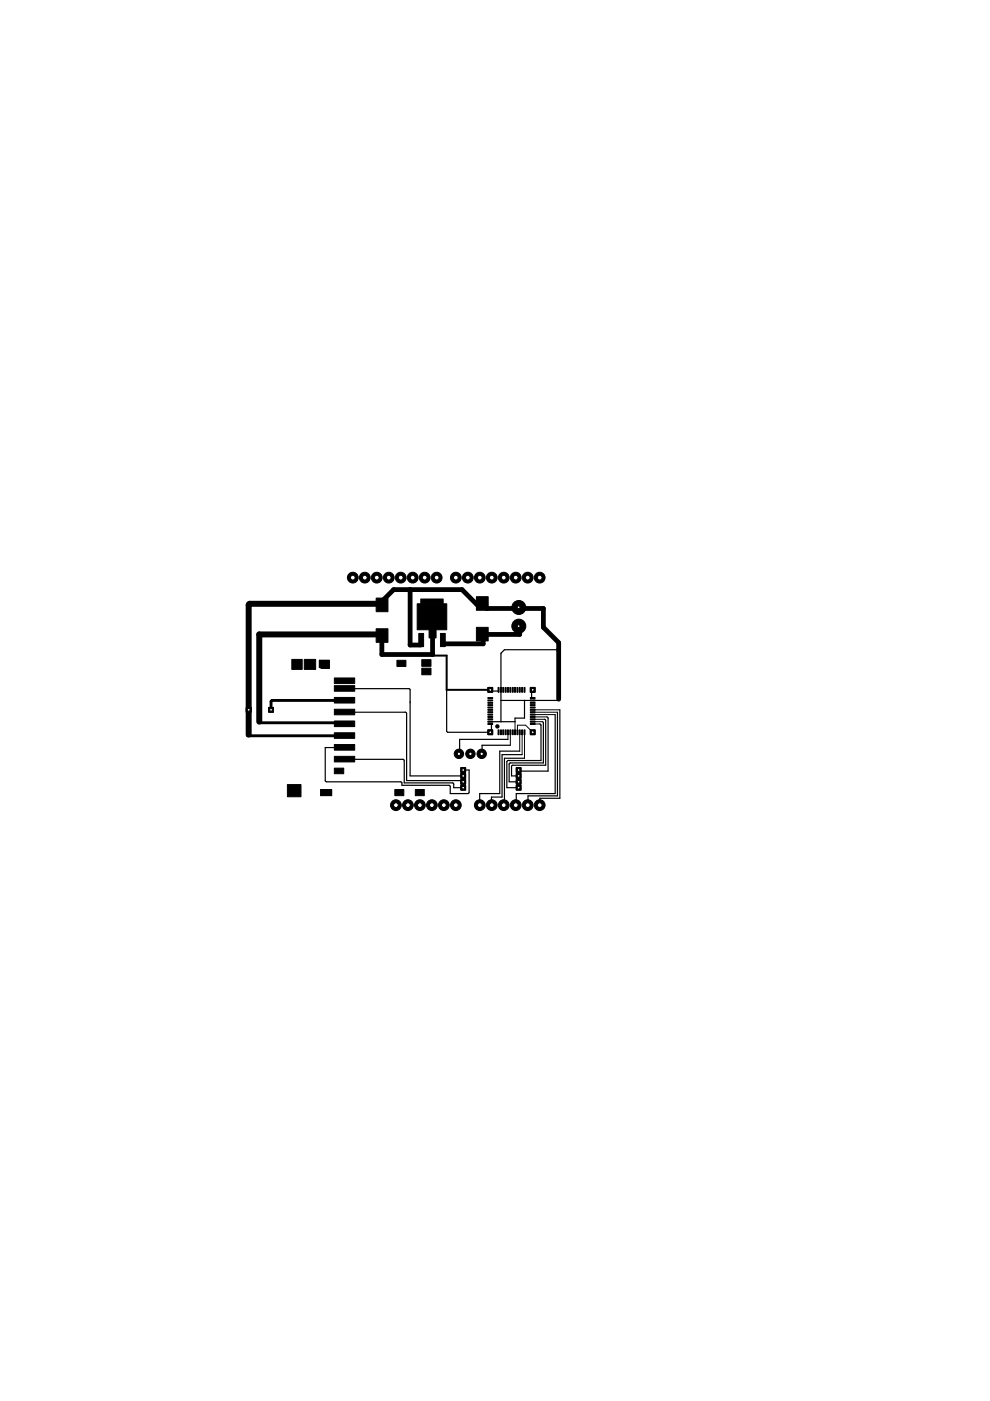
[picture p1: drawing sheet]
<svg xmlns="http://www.w3.org/2000/svg" width="210mm" height="297mm" viewBox="0 0 210 297" stroke-linecap="round" stroke-linejoin="round" font-family="sans-serif">
<circle cx="104.3" cy="122.5" r=".85" fill="#000" stroke="#000" stroke-width=".21"/>
<circle cx="104.3" cy="122.5" r=".51" fill="#fff" stroke="#000" stroke-width=".21"/>
<circle cx="101.7" cy="170.7" r=".85" fill="#000" stroke="#000" stroke-width=".21"/>
<circle cx="101.7" cy="170.7" r=".51" fill="#fff" stroke="#000" stroke-width=".21"/>
<circle cx="106.8" cy="122.5" r=".85" fill="#000" stroke="#000" stroke-width=".21"/>
<circle cx="106.8" cy="122.5" r=".51" fill="#fff" stroke="#000" stroke-width=".21"/>
<circle cx="109.3" cy="122.5" r=".85" fill="#000" stroke="#000" stroke-width=".21"/>
<circle cx="109.3" cy="122.5" r=".51" fill="#fff" stroke="#000" stroke-width=".21"/>
<circle cx="111.9" cy="122.5" r=".85" fill="#000" stroke="#000" stroke-width=".21"/>
<circle cx="111.9" cy="122.5" r=".51" fill="#fff" stroke="#000" stroke-width=".21"/>
<circle cx="114.4" cy="122.5" r=".85" fill="#000" stroke="#000" stroke-width=".21"/>
<circle cx="114.4" cy="122.5" r=".51" fill="#fff" stroke="#000" stroke-width=".21"/>
<circle cx="101.7" cy="122.5" r=".85" fill="#000" stroke="#000" stroke-width=".21"/>
<circle cx="101.7" cy="122.5" r=".51" fill="#fff" stroke="#000" stroke-width=".21"/>
<circle cx="99.2" cy="122.5" r=".85" fill="#000" stroke="#000" stroke-width=".21"/>
<circle cx="99.2" cy="122.5" r=".51" fill="#fff" stroke="#000" stroke-width=".21"/>
<circle cx="96.6" cy="122.5" r=".85" fill="#000" stroke="#000" stroke-width=".21"/>
<circle cx="96.6" cy="122.5" r=".51" fill="#fff" stroke="#000" stroke-width=".21"/>
<circle cx="92.6" cy="122.5" r=".85" fill="#000" stroke="#000" stroke-width=".21"/>
<circle cx="92.6" cy="122.5" r=".51" fill="#fff" stroke="#000" stroke-width=".21"/>
<circle cx="90" cy="122.5" r=".85" fill="#000" stroke="#000" stroke-width=".21"/>
<circle cx="90" cy="122.5" r=".51" fill="#fff" stroke="#000" stroke-width=".21"/>
<circle cx="87.5" cy="122.5" r=".85" fill="#000" stroke="#000" stroke-width=".21"/>
<circle cx="87.5" cy="122.5" r=".51" fill="#fff" stroke="#000" stroke-width=".21"/>
<circle cx="85" cy="122.5" r=".85" fill="#000" stroke="#000" stroke-width=".21"/>
<circle cx="85" cy="122.5" r=".51" fill="#fff" stroke="#000" stroke-width=".21"/>
<circle cx="82.4" cy="122.5" r=".85" fill="#000" stroke="#000" stroke-width=".21"/>
<circle cx="82.4" cy="122.5" r=".51" fill="#fff" stroke="#000" stroke-width=".21"/>
<circle cx="79.9" cy="122.5" r=".85" fill="#000" stroke="#000" stroke-width=".21"/>
<circle cx="79.9" cy="122.5" r=".51" fill="#fff" stroke="#000" stroke-width=".21"/>
<circle cx="77.3" cy="122.5" r=".85" fill="#000" stroke="#000" stroke-width=".21"/>
<circle cx="77.3" cy="122.5" r=".51" fill="#fff" stroke="#000" stroke-width=".21"/>
<circle cx="74.8" cy="122.5" r=".85" fill="#000" stroke="#000" stroke-width=".21"/>
<circle cx="74.8" cy="122.5" r=".51" fill="#fff" stroke="#000" stroke-width=".21"/>
<circle cx="104.3" cy="170.7" r=".85" fill="#000" stroke="#000" stroke-width=".21"/>
<circle cx="104.3" cy="170.7" r=".51" fill="#fff" stroke="#000" stroke-width=".21"/>
<circle cx="106.8" cy="170.7" r=".85" fill="#000" stroke="#000" stroke-width=".21"/>
<circle cx="106.8" cy="170.7" r=".51" fill="#fff" stroke="#000" stroke-width=".21"/>
<circle cx="109.3" cy="170.7" r=".85" fill="#000" stroke="#000" stroke-width=".21"/>
<circle cx="109.3" cy="170.7" r=".51" fill="#fff" stroke="#000" stroke-width=".21"/>
<circle cx="111.9" cy="170.7" r=".85" fill="#000" stroke="#000" stroke-width=".21"/>
<circle cx="111.9" cy="170.7" r=".51" fill="#fff" stroke="#000" stroke-width=".21"/>
<circle cx="114.4" cy="170.7" r=".85" fill="#000" stroke="#000" stroke-width=".21"/>
<circle cx="114.4" cy="170.7" r=".51" fill="#fff" stroke="#000" stroke-width=".21"/>
<circle cx="96.6" cy="170.7" r=".85" fill="#000" stroke="#000" stroke-width=".21"/>
<circle cx="96.6" cy="170.7" r=".51" fill="#fff" stroke="#000" stroke-width=".21"/>
<circle cx="94.1" cy="170.7" r=".85" fill="#000" stroke="#000" stroke-width=".21"/>
<circle cx="94.1" cy="170.7" r=".51" fill="#fff" stroke="#000" stroke-width=".21"/>
<circle cx="91.6" cy="170.7" r=".85" fill="#000" stroke="#000" stroke-width=".21"/>
<circle cx="91.6" cy="170.7" r=".51" fill="#fff" stroke="#000" stroke-width=".21"/>
<circle cx="89" cy="170.7" r=".85" fill="#000" stroke="#000" stroke-width=".21"/>
<circle cx="89" cy="170.7" r=".51" fill="#fff" stroke="#000" stroke-width=".21"/>
<circle cx="86.5" cy="170.7" r=".85" fill="#000" stroke="#000" stroke-width=".21"/>
<circle cx="86.5" cy="170.7" r=".51" fill="#fff" stroke="#000" stroke-width=".21"/>
<circle cx="83.9" cy="170.7" r=".85" fill="#000" stroke="#000" stroke-width=".21"/>
<circle cx="83.9" cy="170.7" r=".51" fill="#fff" stroke="#000" stroke-width=".21"/>
<circle cx="102.1" cy="159.8" r=".61" fill="#000" stroke="#000" stroke-width=".21"/>
<circle cx="102.1" cy="159.8" r=".36" fill="#fff" stroke="#000" stroke-width=".21"/>
<circle cx="99.7" cy="159.8" r=".61" fill="#000" stroke="#000" stroke-width=".21"/>
<circle cx="99.7" cy="159.8" r=".36" fill="#fff" stroke="#000" stroke-width=".21"/>
<circle cx="97.3" cy="159.8" r=".61" fill="#000" stroke="#000" stroke-width=".21"/>
<circle cx="97.3" cy="159.8" r=".36" fill="#fff" stroke="#000" stroke-width=".21"/>
<circle cx="110" cy="132.8" r="1.25" fill="#000" stroke="#000" stroke-width=".21"/>
<circle cx="110" cy="132.8" r=".85" fill="#fff" stroke="#000" stroke-width=".21"/>
<circle cx="110" cy="128.8" r="1.25" fill="#000" stroke="#000" stroke-width=".21"/>
<circle cx="110" cy="128.8" r=".85" fill="#fff" stroke="#000" stroke-width=".21"/>
<path d="M103.4 145.8h1.1v1h-1.1z" fill="#000" stroke="#000" stroke-width=".21"/>
<circle cx="103.9" cy="146.3" r=".3" fill="#fff" stroke="#000" stroke-width=".21"/>
<path d="M112.4 145.8h1.1v1h-1.1z" fill="#000" stroke="#000" stroke-width=".21"/>
<circle cx="112.9" cy="146.3" r=".3" fill="#fff" stroke="#000" stroke-width=".21"/>
<path d="M103.4 154.7h1.1v1.1h-1.1z" fill="#000" stroke="#000" stroke-width=".21"/>
<circle cx="103.9" cy="155.3" r=".3" fill="#fff" stroke="#000" stroke-width=".21"/>
<path d="M97.7 162.8h1v1h-1z" fill="#000" stroke="#000" stroke-width=".21"/>
<circle cx="98.2" cy="163.3" r=".3" fill="#fff" stroke="#000" stroke-width=".21"/>
<path d="M97.7 164h1v1h-1z" fill="#000" stroke="#000" stroke-width=".21"/>
<circle cx="98.2" cy="164.5" r=".3" fill="#fff" stroke="#000" stroke-width=".21"/>
<path d="M97.7 165.2h1v1.1h-1z" fill="#000" stroke="#000" stroke-width=".21"/>
<circle cx="98.2" cy="165.8" r=".3" fill="#fff" stroke="#000" stroke-width=".21"/>
<path d="M97.7 166.5h1v1h-1z" fill="#000" stroke="#000" stroke-width=".21"/>
<circle cx="98.2" cy="167" r=".3" fill="#fff" stroke="#000" stroke-width=".21"/>
<path d="M109.5 165.2h1v1.1h-1z" fill="#000" stroke="#000" stroke-width=".21"/>
<circle cx="110" cy="165.8" r=".3" fill="#fff" stroke="#000" stroke-width=".21"/>
<path d="M109.5 162.8h1v1h-1z" fill="#000" stroke="#000" stroke-width=".21"/>
<circle cx="110" cy="163.3" r=".3" fill="#fff" stroke="#000" stroke-width=".21"/>
<path d="M109.5 164h1v1h-1z" fill="#000" stroke="#000" stroke-width=".21"/>
<circle cx="110" cy="164.5" r=".3" fill="#fff" stroke="#000" stroke-width=".21"/>
<path d="M109.5 166.5h1v1h-1z" fill="#000" stroke="#000" stroke-width=".21"/>
<circle cx="110" cy="167" r=".3" fill="#fff" stroke="#000" stroke-width=".21"/>
<path d="M52.2 150h1v1h-1z" fill="#000" stroke="#000" stroke-width=".21"/>
<circle cx="52.7" cy="150.5" r=".3" fill="#fff" stroke="#000" stroke-width=".21"/>
<path d="M57 150h1v1h-1z" fill="#000" stroke="#000" stroke-width=".21"/>
<circle cx="57.5" cy="150.5" r=".3" fill="#fff" stroke="#000" stroke-width=".21"/>
<circle cx="110" cy="128.8" r=".97" fill="#000" stroke="#000" stroke-width=".21"/>
<circle cx="110" cy="128.8" r=".3" fill="#fff" stroke="#000" stroke-width=".21"/>
<circle cx="110" cy="132.8" r=".97" fill="#000" stroke="#000" stroke-width=".21"/>
<circle cx="110" cy="132.8" r=".3" fill="#fff" stroke="#000" stroke-width=".21"/>
<path d="M112.4 154.7h1.1v1.1h-1.1z" fill="#000" stroke="#000" stroke-width=".21"/>
<circle cx="112.9" cy="155.3" r=".3" fill="#fff" stroke="#000" stroke-width=".21"/>
<g fill="#000" stroke="#000" stroke-width=".21">
<path d="M61.9 139.8h2.2v2.1h-2.2zM64.5 139.8h2.4v2.1h-2.4zM79.8 126.8h2.5v2.9h-2.5zM79.8 133.3h2.5v2.9h-2.5zM84.2 140h1.9v1.3h-1.9zM88.5 128h6.2v5.5h-6.2zM88.8 134.3h1v2.8h-1zM89.2 127h4.8v1h-4.8zM89.4 139.9h2v1.4h-2zM91 133.3h1.5v2h-1.5zM91.1 134.3h1v.8h-1zM93.4 134.3h1v2.8h-1z"/>
<path d="M101 126.5h2.5v2.9h-2.5zM101 133h2.5v2.9h-2.5zM70.9 143.7h4.3v1.2h-4.3zM70.9 145.4h4.3v1.2h-4.3zM70.9 147.9h4.3v1.2h-4.3zM70.9 150.4h4.3v1.2h-4.3zM70.9 152.9h4.3v1.2h-4.3zM70.9 155.4h4.3v1.1h-4.3zM70.9 157.9h4.3v1.1h-4.3zM89.4 141.7h2v1.4h-2zM103.4 147.9h1.1v.2h-1.1zM103.4 148.4h1.1v.2h-1.1z"/>
<path d="M103.4 148.9h1.1v.2h-1.1zM103.4 149.4h1.1v.2h-1.1zM103.4 149.9h1.1v.2h-1.1zM103.4 150.4h1.1v.2h-1.1zM103.4 150.9h1.1v.2h-1.1zM103.4 151.4h1.1v.2h-1.1zM103.4 151.9h1.1v.2h-1.1zM103.4 152.4h1.1v.2h-1.1zM103.4 152.9h1.1v.2h-1.1zM103.4 153.4h1.1v.2h-1.1zM105.6 154.7h.2v1.1h-.2zM105.6 145.8h.2v1h-.2z"/>
<path d="M106.1 154.7h.2v1.1h-.2zM106.1 145.8h.2v1h-.2zM106.6 154.7h.2v1.1h-.2zM106.6 145.8h.2v1h-.2zM107.1 154.7h.2v1.1h-.2zM107.1 145.8h.2v1h-.2zM107.6 154.7h.2v1.1h-.2zM107.6 145.8h.2v1h-.2zM108.1 154.7h.2v1.1h-.2zM108.1 145.8h.2v1h-.2zM108.6 154.7h.2v1.1h-.2zM108.6 145.8h.2v1h-.2z"/>
<path d="M109.1 154.7h.2v1.1h-.2zM109.1 145.8h.2v1h-.2zM109.6 154.7h.2v1.1h-.2zM109.6 145.8h.2v1h-.2zM110.1 154.7h.2v1.1h-.2zM110.1 145.8h.2v1h-.2zM110.6 154.7h.2v1.1h-.2zM110.6 145.8h.2v1h-.2zM111.1 154.7h.2v1.1h-.2zM111.1 145.8h.2v1h-.2zM112.4 153.4h1.1v.2h-1.1zM112.4 152.9h1.1v.2h-1.1z"/>
<path d="M112.4 152.4h1.1v.2h-1.1zM112.4 151.9h1.1v.2h-1.1zM112.4 151.4h1.1v.2h-1.1zM112.4 150.9h1.1v.2h-1.1zM112.4 150.4h1.1v.2h-1.1zM112.4 149.9h1.1v.2h-1.1zM112.4 149.4h1.1v.2h-1.1zM112.4 148.9h1.1v.2h-1.1zM112.4 148.4h1.1v.2h-1.1zM112.4 147.9h1.1v.2h-1.1zM60.9 166.3h2.9v2.6h-2.9zM70.9 160.4h4.3v1.1h-4.3z"/>
<path d="M70.9 162.9h2v1.1h-2zM83.7 167.4h1.9v1.3h-1.9zM88.1 167.4h1.9v1.3h-1.9z"/>
</g>
<g fill="none" stroke="#000" stroke-width=".42">
<path d="M92 138.8v.2h2.7v7.3h9"/>
<circle cx="105.5" cy="154" r=".25"/>
</g>
<g fill="none" stroke="#000" stroke-width=".21">
<path d="M67.7 141.4h2.1M67.7 141.3h2.1M67.7 141.2h2.1M67.7 141.1h2.1M67.7 141h2.1M67.7 140.9h2.1M67.7 140.8h2.1M67.7 140.7h2.1M67.7 140.6h2.1M67.7 140.5h2.1M67.7 140.4h2.1M67.7 140.3h2.1"/>
<path d="M67.7 140.2h2.1M67.7 140.1h2.1M67.7 140h2.1M68 141.6h1.8M68.1 141.6h1.7M68.2 141.7h1.6M69.8 141.5h-2.1v-1.5h2.1v1.7h-1.5l-.4-.2M107.7 155.5v1.3M108.2 155.7v2.3M109.2 153v1.7M109.7 155v-1.2h1.7l1.5 1.5M110.2 155.7v3.6"/>
<path d="M110.7 155.5v4.5M111.2 155.5v5.3M113.2 151.5h4.5M113.2 151h5M113.2 150.5h5.5M113.2 152h2.8M113.2 152.5h2.2M113.2 153h1.8M113.2 153.5h1.2M68 167.4h2.3v1.3h-2.3zM68 168.7h2.3M68 168.6h2.3"/>
<path d="M68 168.5h2.3M68 168.4h2.3M68 168.3h2.3M68 168.2h2.3M68 168.1h2.3M68 168h2.3M68 167.9h2.3M68 167.8h2.3M68 167.7h2.3M68 167.6h2.3M68 167.5h2.3"/>
</g>
<g fill="none" stroke="#000" stroke-width=".25">
<path d="M118.4 137.8h-11.4l-.8 .7v7.5M71.2 158.5h-2.2v7l.1 .2 15.9 .1 .2 .1v.6h10l.3 .3v1.5h3.7l.3-.3v-4.7h-1.3M74.5 151h11.5l.2 .2v14.3h11.8l.2 .3M75 146l11.9 .1 .1 18.4h11.2M94.7 146.3l.1 8.9 9.1 .1 .3-.3v-1.5M103.9 146.3l.3 .2h1.5M106.2 146.5v6.5M106.2 148.5h6.5M107.7 156.8h-10.2v3.2M108.2 158h-6v2M110.2 159.3h-4.2v9h-4.3v2.5M110.7 160h-4.3v9h-2.2v1.8"/>
<path d="M111.2 148.5v3.8h-2v.7h-4.7M112.9 146.3l-.2 .2v1.5M113.2 148.5h5M114.4 153.5l.3 .3v7.4h-6.9l-.3 .3v5.5h2.5M115 153l.2 .3v8.5h-7.2l-.1 4h2.1M115.4 152.5l.3 .3v9.4l-7.1 .1-.1 .2v2h1.5M116 152l.2 .3v11.2h-6l-.2-.2M117.7 151.5v16.8h-8.2v2.2M118.2 151v17.7h-6.2v2.1M118.7 150.5v18.7h-4.3v1.6M75 161h10.6l.1 .2v4.8h10.2l.3 .2v.8h2M111.2 160.8h-4.2v10.2"/>
</g>
<path d="M81 127.5l2.5-2.5h14.5l3.5 3.5h1.2l.5 .5h12v4l3.2 3.2v12.1M81 134.8v4h10.7v-4M87 125v11.8h2.2M110.2 132.8v1.7h-7.8v2h-8.4" fill="none" stroke="#000" stroke-width="1"/>
<path d="M81 128l-28.2 .1-.1 27.6M81 134.5h-26v18.5" fill="none" stroke="#000" stroke-width="1.3"/>
<path d="M52.5 156h19M55.2 153.2h16.3M71.5 148.5h-13.8l-.2 .3v1.7" fill="none" stroke="#000" stroke-width=".61"/>
<circle cx="104.3" cy="122.5" r="1.14" fill="#000" stroke="#000" stroke-width=".21"/>
<circle cx="104.3" cy="122.5" r=".51" fill="#fff" stroke="#000" stroke-width=".21"/>
<circle cx="101.7" cy="170.7" r="1.14" fill="#000" stroke="#000" stroke-width=".21"/>
<circle cx="101.7" cy="170.7" r=".51" fill="#fff" stroke="#000" stroke-width=".21"/>
<circle cx="106.8" cy="122.5" r="1.14" fill="#000" stroke="#000" stroke-width=".21"/>
<circle cx="106.8" cy="122.5" r=".51" fill="#fff" stroke="#000" stroke-width=".21"/>
<circle cx="109.3" cy="122.5" r="1.14" fill="#000" stroke="#000" stroke-width=".21"/>
<circle cx="109.3" cy="122.5" r=".51" fill="#fff" stroke="#000" stroke-width=".21"/>
<circle cx="111.9" cy="122.5" r="1.14" fill="#000" stroke="#000" stroke-width=".21"/>
<circle cx="111.9" cy="122.5" r=".51" fill="#fff" stroke="#000" stroke-width=".21"/>
<circle cx="114.4" cy="122.5" r="1.14" fill="#000" stroke="#000" stroke-width=".21"/>
<circle cx="114.4" cy="122.5" r=".51" fill="#fff" stroke="#000" stroke-width=".21"/>
<circle cx="101.7" cy="122.5" r="1.14" fill="#000" stroke="#000" stroke-width=".21"/>
<circle cx="101.7" cy="122.5" r=".51" fill="#fff" stroke="#000" stroke-width=".21"/>
<circle cx="99.2" cy="122.5" r="1.14" fill="#000" stroke="#000" stroke-width=".21"/>
<circle cx="99.2" cy="122.5" r=".51" fill="#fff" stroke="#000" stroke-width=".21"/>
<circle cx="96.6" cy="122.5" r="1.14" fill="#000" stroke="#000" stroke-width=".21"/>
<circle cx="96.6" cy="122.5" r=".51" fill="#fff" stroke="#000" stroke-width=".21"/>
<circle cx="92.6" cy="122.5" r="1.14" fill="#000" stroke="#000" stroke-width=".21"/>
<circle cx="92.6" cy="122.5" r=".51" fill="#fff" stroke="#000" stroke-width=".21"/>
<circle cx="90" cy="122.5" r="1.14" fill="#000" stroke="#000" stroke-width=".21"/>
<circle cx="90" cy="122.5" r=".51" fill="#fff" stroke="#000" stroke-width=".21"/>
<circle cx="87.5" cy="122.5" r="1.14" fill="#000" stroke="#000" stroke-width=".21"/>
<circle cx="87.5" cy="122.5" r=".51" fill="#fff" stroke="#000" stroke-width=".21"/>
<circle cx="85" cy="122.5" r="1.14" fill="#000" stroke="#000" stroke-width=".21"/>
<circle cx="85" cy="122.5" r=".51" fill="#fff" stroke="#000" stroke-width=".21"/>
<circle cx="82.4" cy="122.5" r="1.14" fill="#000" stroke="#000" stroke-width=".21"/>
<circle cx="82.4" cy="122.5" r=".51" fill="#fff" stroke="#000" stroke-width=".21"/>
<circle cx="79.9" cy="122.5" r="1.14" fill="#000" stroke="#000" stroke-width=".21"/>
<circle cx="79.9" cy="122.5" r=".51" fill="#fff" stroke="#000" stroke-width=".21"/>
<circle cx="77.3" cy="122.5" r="1.14" fill="#000" stroke="#000" stroke-width=".21"/>
<circle cx="77.3" cy="122.5" r=".51" fill="#fff" stroke="#000" stroke-width=".21"/>
<circle cx="74.8" cy="122.5" r="1.14" fill="#000" stroke="#000" stroke-width=".21"/>
<circle cx="74.8" cy="122.5" r=".51" fill="#fff" stroke="#000" stroke-width=".21"/>
<circle cx="104.3" cy="170.7" r="1.14" fill="#000" stroke="#000" stroke-width=".21"/>
<circle cx="104.3" cy="170.7" r=".51" fill="#fff" stroke="#000" stroke-width=".21"/>
<circle cx="106.8" cy="170.7" r="1.14" fill="#000" stroke="#000" stroke-width=".21"/>
<circle cx="106.8" cy="170.7" r=".51" fill="#fff" stroke="#000" stroke-width=".21"/>
<circle cx="109.3" cy="170.7" r="1.14" fill="#000" stroke="#000" stroke-width=".21"/>
<circle cx="109.3" cy="170.7" r=".51" fill="#fff" stroke="#000" stroke-width=".21"/>
<circle cx="111.9" cy="170.7" r="1.14" fill="#000" stroke="#000" stroke-width=".21"/>
<circle cx="111.9" cy="170.7" r=".51" fill="#fff" stroke="#000" stroke-width=".21"/>
<circle cx="114.4" cy="170.7" r="1.14" fill="#000" stroke="#000" stroke-width=".21"/>
<circle cx="114.4" cy="170.7" r=".51" fill="#fff" stroke="#000" stroke-width=".21"/>
<circle cx="96.6" cy="170.7" r="1.14" fill="#000" stroke="#000" stroke-width=".21"/>
<circle cx="96.6" cy="170.7" r=".51" fill="#fff" stroke="#000" stroke-width=".21"/>
<circle cx="94.1" cy="170.7" r="1.14" fill="#000" stroke="#000" stroke-width=".21"/>
<circle cx="94.1" cy="170.7" r=".51" fill="#fff" stroke="#000" stroke-width=".21"/>
<circle cx="91.6" cy="170.7" r="1.14" fill="#000" stroke="#000" stroke-width=".21"/>
<circle cx="91.6" cy="170.7" r=".51" fill="#fff" stroke="#000" stroke-width=".21"/>
<circle cx="89" cy="170.7" r="1.14" fill="#000" stroke="#000" stroke-width=".21"/>
<circle cx="89" cy="170.7" r=".51" fill="#fff" stroke="#000" stroke-width=".21"/>
<circle cx="86.5" cy="170.7" r="1.14" fill="#000" stroke="#000" stroke-width=".21"/>
<circle cx="86.5" cy="170.7" r=".51" fill="#fff" stroke="#000" stroke-width=".21"/>
<circle cx="83.9" cy="170.7" r="1.14" fill="#000" stroke="#000" stroke-width=".21"/>
<circle cx="83.9" cy="170.7" r=".51" fill="#fff" stroke="#000" stroke-width=".21"/>
<circle cx="102.1" cy="159.8" r=".99" fill="#000" stroke="#000" stroke-width=".21"/>
<circle cx="102.1" cy="159.8" r=".36" fill="#fff" stroke="#000" stroke-width=".21"/>
<circle cx="99.7" cy="159.8" r=".99" fill="#000" stroke="#000" stroke-width=".21"/>
<circle cx="99.7" cy="159.8" r=".36" fill="#fff" stroke="#000" stroke-width=".21"/>
<circle cx="97.3" cy="159.8" r=".99" fill="#000" stroke="#000" stroke-width=".21"/>
<circle cx="97.3" cy="159.8" r=".36" fill="#fff" stroke="#000" stroke-width=".21"/>
<circle cx="110" cy="132.8" r="1.48" fill="#000" stroke="#000" stroke-width=".21"/>
<circle cx="110" cy="132.8" r=".85" fill="#fff" stroke="#000" stroke-width=".21"/>
<circle cx="110" cy="128.8" r="1.48" fill="#000" stroke="#000" stroke-width=".21"/>
<circle cx="110" cy="128.8" r=".85" fill="#fff" stroke="#000" stroke-width=".21"/>
<path d="M103.4 145.8h1.1v1h-1.1z" fill="#000" stroke="#000" stroke-width=".21"/>
<circle cx="103.9" cy="146.3" r=".3" fill="#fff" stroke="#000" stroke-width=".21"/>
<path d="M112.4 145.8h1.1v1h-1.1z" fill="#000" stroke="#000" stroke-width=".21"/>
<circle cx="112.9" cy="146.3" r=".3" fill="#fff" stroke="#000" stroke-width=".21"/>
<path d="M103.4 154.7h1.1v1.1h-1.1z" fill="#000" stroke="#000" stroke-width=".21"/>
<circle cx="103.9" cy="155.3" r=".3" fill="#fff" stroke="#000" stroke-width=".21"/>
<path d="M97.7 162.8h1v1h-1z" fill="#000" stroke="#000" stroke-width=".21"/>
<circle cx="98.2" cy="163.3" r=".3" fill="#fff" stroke="#000" stroke-width=".21"/>
<path d="M97.7 164h1v1h-1z" fill="#000" stroke="#000" stroke-width=".21"/>
<circle cx="98.2" cy="164.5" r=".3" fill="#fff" stroke="#000" stroke-width=".21"/>
<path d="M97.7 165.2h1v1.1h-1z" fill="#000" stroke="#000" stroke-width=".21"/>
<circle cx="98.2" cy="165.8" r=".3" fill="#fff" stroke="#000" stroke-width=".21"/>
<path d="M97.7 166.5h1v1h-1z" fill="#000" stroke="#000" stroke-width=".21"/>
<circle cx="98.2" cy="167" r=".3" fill="#fff" stroke="#000" stroke-width=".21"/>
<path d="M109.5 165.2h1v1.1h-1z" fill="#000" stroke="#000" stroke-width=".21"/>
<circle cx="110" cy="165.8" r=".3" fill="#fff" stroke="#000" stroke-width=".21"/>
<path d="M109.5 162.8h1v1h-1z" fill="#000" stroke="#000" stroke-width=".21"/>
<circle cx="110" cy="163.3" r=".3" fill="#fff" stroke="#000" stroke-width=".21"/>
<path d="M109.5 164h1v1h-1z" fill="#000" stroke="#000" stroke-width=".21"/>
<circle cx="110" cy="164.5" r=".3" fill="#fff" stroke="#000" stroke-width=".21"/>
<path d="M109.5 166.5h1v1h-1z" fill="#000" stroke="#000" stroke-width=".21"/>
<circle cx="110" cy="167" r=".3" fill="#fff" stroke="#000" stroke-width=".21"/>
<path d="M52.2 150h1v1h-1z" fill="#000" stroke="#000" stroke-width=".21"/>
<circle cx="52.7" cy="150.5" r=".3" fill="#fff" stroke="#000" stroke-width=".21"/>
<path d="M57 150h1v1h-1z" fill="#000" stroke="#000" stroke-width=".21"/>
<circle cx="57.5" cy="150.5" r=".3" fill="#fff" stroke="#000" stroke-width=".21"/>
<circle cx="110" cy="128.8" r=".97" fill="#000" stroke="#000" stroke-width=".21"/>
<circle cx="110" cy="128.8" r=".3" fill="#fff" stroke="#000" stroke-width=".21"/>
<circle cx="110" cy="132.8" r=".97" fill="#000" stroke="#000" stroke-width=".21"/>
<circle cx="110" cy="132.8" r=".3" fill="#fff" stroke="#000" stroke-width=".21"/>
<path d="M112.4 154.7h1.1v1.1h-1.1z" fill="#000" stroke="#000" stroke-width=".21"/>
<circle cx="112.9" cy="155.3" r=".3" fill="#fff" stroke="#000" stroke-width=".21"/>
</svg>
